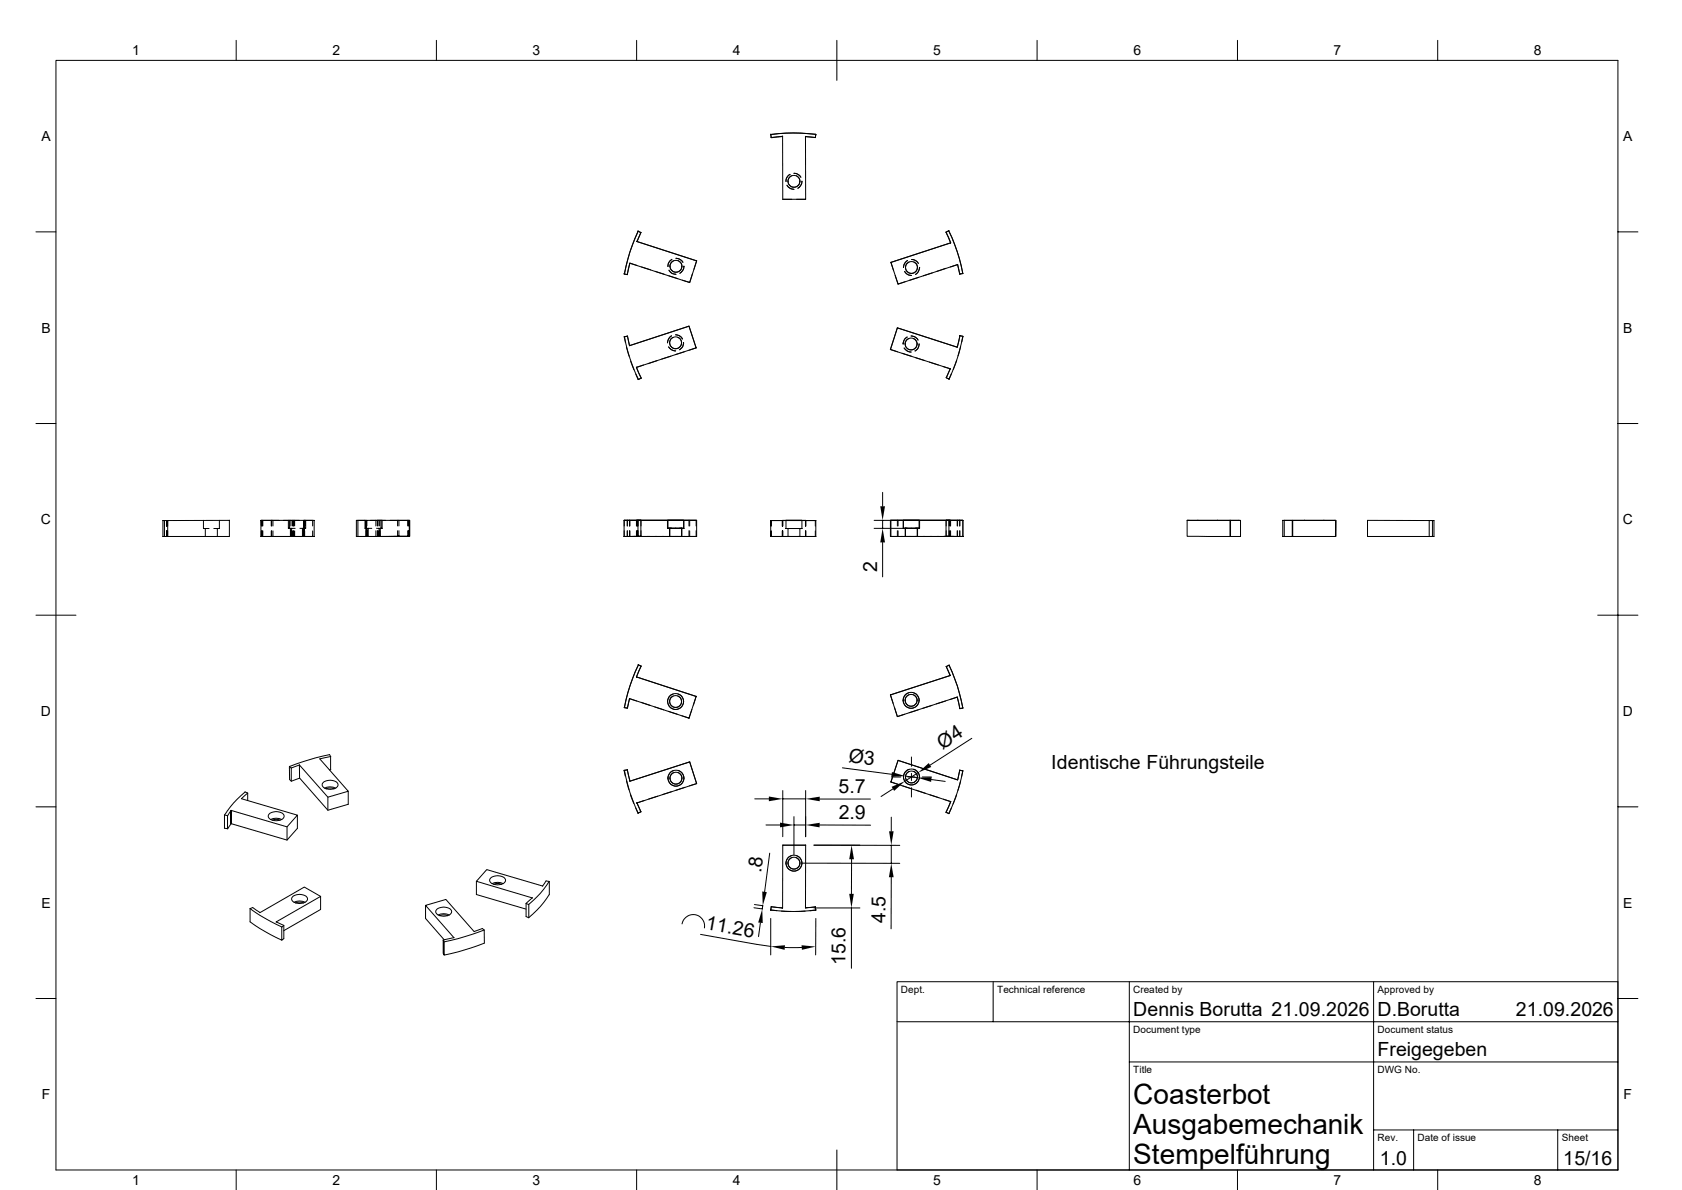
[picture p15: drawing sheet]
<svg xmlns="http://www.w3.org/2000/svg" width="420mm" height="297mm" viewBox="0 0 420 297" stroke-linecap="round" stroke-linejoin="round" font-family="sans-serif">
<defs><g id="words">
<g font-size="7">
<text x="283" y="275.5">Coasterbot</text>
<text x="283" y="283">Ausgabemechanik</text>
<text x="283" y="290.5">Stempelführung</text>
</g>
<g font-size="4.9">
<text x="219" y="142.7" transform="rotate(-90 219 142.7)">2</text>
<text x="211.7" y="190.3" transform="rotate(7 211.7 190.3)">Ø3</text>
<text x="235.3" y="187.1" transform="rotate(-33 235.3 187.1)">Ø4</text>
<text x="262.5" y="191.9">Identische Führungsteile</text>
<text x="209.4" y="197.9">5.7</text>
<text x="209.4" y="204.5">2.9</text>
<text x="190" y="218" transform="rotate(-82 190 218)">.8</text>
<text x="176.1" y="231.9" transform="rotate(10 176.1 231.9)">11.26</text>
<text x="221.1" y="230.5" transform="rotate(-90 221.1 230.5)">4.5</text>
<text x="211.1" y="240.8" transform="rotate(-90 211.1 240.8)">15.6</text>
<text x="283" y="253.5">Dennis Borutta 21.09.2026</text>
<text x="344" y="253.5">D.Borutta</text>
<text x="378.5" y="253.5">21.09.2026</text>
<text x="344" y="263.5">Freigegeben</text>
<text x="344.5" y="290.7">1.0</text>
<text x="390.4" y="290.7">15/16</text>
</g>
<g font-size="3.5">
<text x="33" y="13.8">1</text>
<text x="83" y="13.8">2</text>
<text x="133" y="13.8">3</text>
<text x="183" y="13.8">4</text>
<text x="233" y="13.8">5</text>
<text x="283" y="13.8">6</text>
<text x="333" y="13.8">7</text>
<text x="383" y="13.8">8</text>
<text x="10.3" y="35.2">A</text>
<text x="405.3" y="35.2">A</text>
<text x="10.3" y="83.1">B</text>
<text x="405.3" y="83.1">B</text>
<text x="10.2" y="130.9">C</text>
<text x="405.2" y="130.9">C</text>
<text x="10.2" y="178.7">D</text>
<text x="405.2" y="178.7">D</text>
<text x="10.3" y="226.5">E</text>
<text x="405.3" y="226.5">E</text>
<text x="10.4" y="274.4">F</text>
<text x="405.4" y="274.4">F</text>
<text x="33" y="295.8">1</text>
<text x="83" y="295.8">2</text>
<text x="133" y="295.8">3</text>
<text x="183" y="295.8">4</text>
<text x="233" y="295.7">5</text>
<text x="283" y="295.8">6</text>
<text x="333" y="295.8">7</text>
<text x="383" y="295.8">8</text>
</g>
<g font-size="2.5">
<text x="225" y="247.8">Dept.</text>
<text x="249" y="247.8">Technical reference</text>
<text x="283" y="247.8">Created by</text>
<text x="344" y="247.8">Approved by</text>
<text x="283" y="257.9">Document type</text>
<text x="344" y="257.9">Document status</text>
<text x="283" y="267.8">Title</text>
<text x="344" y="267.8">DWG No.</text>
<text x="344" y="284.8">Rev.</text>
<text x="354" y="284.8">Date of issue</text>
<text x="390" y="284.8">Sheet</text>
</g>
</g></defs>
<g fill="none" stroke="#000" stroke-width=".25">
<path d="M14 15.1h390v276.9h-390zM59 10.1v5M109 10.1v5M159 10.1v5M209 10.1v10M259 10.1v5M309 10.1v5M359 10.1v5M192.4 33.5l.2 .8M192.5 33.6l5.6-.4 5.6 .3-.1 .8-2.4-.2M192.6 34.3h.1M195.3 34l-2.7 .3"/>
<path d="M195.3 34h.1M195.3 34l.2 15.7M195.4 34.1l-2.8 .3M195.4 34h.1M201.1 34l.1 .1M201.2 34v.1M201.2 34.1v15.6h-5.7M201.3 34.1l2.3 .2M9 57.9h5M159.3 57.7h.1M159.3 57.7l.7 .3M159.3 57.7l-2 5.2-1.4 5.5"/>
<path d="M160 58.1l-.9 2.1M160 58l-1 2.3M160 58h.1M195.5 49.7h2.2M196.5 46.2l.6 .7 1.1 .3M196.8 45.2v.1M196.8 45.3a1.48 1.48 0 0 0 1.4 1.4 1.48 1.48 0 0 0 1.5-1.4M197.3 43.5l-.8 .7-.2 1M197.7 43.9l-.7 .6-.2 .8M198.2 43.3l1 .2 .8 .7M198.8 43.9l.7 .6 .2 .8M198.9 49.7h2.3"/>
<path d="M199.7 45.2v.1M200.2 45.2a1.99 1.99 0 0 1-1 1.8M236.2 58l1.2 2.6M236.9 57.6l2.1 5.2 1.4 5.5M236.9 57.6l-.7 .4M404 57.9h5M155.8 68.4l.8 .1M155.8 68.3v.1M156.6 68.5h.1M157.2 65.8l-.6 2.7M157.2 65.8l.1-.1 1.7 .6M157.3 65.7l-.1 .1"/>
<path d="M157.3 65.8l-.7 2.7M159 60.2v.1M159 60.3l14.9 4.8M159.1 60.2h.1M159.1 60.2l14.8 4.9-1.7 5.4-15-4.7M160.2 66.6l2.3 .8M163.6 67.7l2.3 .8M167 68.8l2.2 .8M167 67.4l.7 .8 1.1 .3M167.3 66.5a1.48 1.48 0 0 0 1.5 1.4 1.48 1.48 0 0 0 1.5-1.4M167.8 64.7l-.8 .7-.2 1M168.2 65.1l-.7 .6-.2 .7"/>
<path d="M169.4 65.1l.7 .6 .2 .8M170.3 66.4v.1M170.5 65.4l-.8-.7-.9-.2 .9 .2 .8 .8M170.8 66.4a1.99 1.99 0 0 1-1 1.8M172.2 70.5h.1M172.9 68.4l-.7 2.1-1.8-.6M173.9 65.1h.1M173.9 65.1l-.6 2.1M222.5 65.4v.1M222.5 65.5l.6 2.1M223.5 68.7l.7 2.2 1.8-.6M224.2 70.9h.1"/>
<path d="M225.6 66.7v.1M225.9 67.7l.6 .8 1.1 .2M226.1 66.8a1.48 1.48 0 0 0 1.5 1.4 1.48 1.48 0 0 0 1.5-1.4M226.1 66.7v.1M226.6 65l-.7 .7-.3 1.1M227 65.4l-.7 .6-.2 .8M227.6 64.8l.9 .2 .8 .7M228.2 65.4l.7 .6 .2 .8M229.1 66.7v.1M229.4 69.2l-2.2 .7M229.6 66.8l-.4 1.1-.6 .6M229.6 66.7v.1"/>
<path d="M232.8 68.1l-2.3 .7M236.2 67l-2.3 .7M237.4 60.6l-14.9 4.9 1.7 5.4 14.9-4.9M237.4 60.6h.1M237.4 60.6l-14.9 4.9M239.1 66l.5 2.4 .8-.1M239.1 66h.1M239.1 66l-1.8 .6M239.1 66l.5 2.4M239.6 68.4h.1M240.4 68.3l-.8 .1M155.9 84v.1"/>
<path d="M155.9 84.1l.3 1.4M155.9 84l1.4 5.5 2.1 5.2M156.4 86.7l.7 2.2M156.6 83.9l-.7 .2M156.7 83.9l.5 2.4M157.2 86.2v.1M157.2 86.3l14.8-4.9 1.8 5.4M157.2 86.3l14.8-4.9 1.8 5.4-14.9 4.9M157.4 90.1l.9 2.2M158.7 93.4l.6 1.3 .8-.3M158.9 91.7h.1M158.9 91.7l1.2 2.7"/>
<path d="M160.1 94.4h.1M160.7 91.1l-1.8 .6M164.1 90l-2.3 .8M167 86.6l.6 .6 1.1 .4M167.2 85.6a1.48 1.48 0 0 0 1.5 1.4 1.48 1.48 0 0 0 1.5-1.4M167.5 88.9l-2.3 .7M167.7 83.8l-.7 .8-.3 .9M168.1 84.2l-.5 .3-.4 1M168.7 83.6l.9 .2 .8 .8M169.2 84.2l.6 .3 .4 1.1M170.2 85.5v.1M170.7 85.5a1.89 1.89 0 0 1-1 1.8"/>
<path d="M170.9 87.8l-2.3 .7M172 81.4h.1M173.8 86.8h.1M173.8 86.8l-1.8 .6M222.3 87.2l1.8 .6M222.3 87.2h.1M224.1 81.8h.1M225.3 88.2l2.2 .7M225.5 85.8v.1M226 85.9a1.48 1.48 0 0 0 1.5 1.4 1.48 1.48 0 0 0 1.5-1.4M226 85.8v.1M226.5 84.1l-.7 .8-.3 1"/>
<path d="M226.9 84.5l-.5 .3-.4 1.1M227.5 87.8l-1.1-.3-.6-.6 .6 .6 1.1 .4M227.5 83.9l.9 .2 .8 .8M228.1 84.5l.5 .3 .4 1.1M228.6 89.3l2.3 .7M229 85.8v.1M229.5 85.9l-.3 1.1-.7 .6M229.5 85.8v.1M232.1 90.4l2.2 .7M235.5 91.5l1.7 .5M236.3 94.2v.1M236.3 94.3l.7 .3"/>
<path d="M237 94.6h.1M237.2 92l-.9 2.2M237.2 92h.1M237.6 93.3l-.6 1.3M238.9 90l-.9 2.2M239 86.7l-14.9-4.9-1.8 5.4M239 86.5v.1M239 86.7l-14.9-4.9-1.8 5.4 14.9 4.8M239 86.6v.1M239.6 83.7l.9 .2-.3 1.4M239.7 83.8l-.6 2.7M239.9 86.5l-.7 2.3"/>
<path d="M240.4 83.9l-1.3 5.5-2.1 5.2M9 105.7h5M404 105.7h5M40.7 129.9v4M40.7 129.9h.4M40.7 133.9h.4M41.1 129.9v1.4M41.1 132.5v1.4M41.1 129.9v4h.8M41.6 129.9v1.4zM41.6 132.5v1.4v-1.4M41.6 129.9v1.4"/>
<path d="M41.9 129.9v4M41.9 133.9h15.4M50.8 129.9v2h1.4M51.3 131.9v2M54.3 131.9v2M54.8 129.9v2h-1.4M57.3 129.9v4zM57.3 129.8l-16.6 .1M65.2 129.9h13.2v4h-13.2zM65.3 132.5v1.4h12.8v-1.4M65.5 129.9v1.4M65.5 132.5v1.4"/>
<path d="M65.6 129.9v1.4M65.6 132.5v1.4M67.7 129.9v1.4M67.7 132.5v1.4M67.8 129.9h-2.6l.1 1.4M67.8 129.9h1.8M67.8 129.9v1.4M67.8 132.5v1.4M68.2 129.9v1.4M68.2 132.5v1.4M70.8 129.9h4M72 129.9v2h.3"/>
<path d="M72.3 131.9h1.4M72.3 129.9v2M72.5 131.9v2M72.6 129.9v1.4M72.6 132.5v1.4M72.8 131.9v2h.8v-1.4M73 129.9v1.4M73 132.5l.1 1.4M73.2 129.9v1.4M73.2 132.5v1.4M73.3 129.9v1.4M73.3 132.5v1.4"/>
<path d="M73.6 129.9v1.4M75.5 131.9v2M75.8 129.9v4M75.9 129.9l.1 4M76 129.9v2M76.1 129.9v1.4M76.1 132.5v1.4M76.3 129.9v2h-1.4M78.1 129.9v1.4M91.1 129.9v2h.3M91.4 131.9h1.4M91.5 132.5v1.4"/>
<path d="M91.6 129.9v1.4M91.7 131.9v2M91.9 131.9v2M92.5 129.9h3.8M93.9 129.9v1.4M93.9 132.5v1.4M94.2 131.3v-1.4h1.2v2h-1.4M94.4 129.9v1.4M94.4 132.5v1.4M94.7 131.9v2M94.8 129.9v1.4M94.8 132.5v1.4"/>
<path d="M95 131.9v2h-.8v-1.4M95.1 129.9v2M97.5 129.9h1.8M99.3 129.9h2.6M99.3 129.9v1.4M99.3 132.5v1.4M99.6 129.9v1.4M99.6 132.5v1.4M101.9 129.9v1.4M101.9 132.5v1.4M101.9 129.9h.3M101.9 132.5l.1 1.4"/>
<path d="M102 133.9h-13v-4h2.4v4h-2v-4h2.1v4M102 133.8v.1M102.2 129.9v4h-10.8M102.2 129.9h-10.7l-.1 2M102.2 129.9h.1v4h-.3M155.8 129.9h3.5M155.9 129.8v1.5M155.9 132.5v1.4M156.6 132.5v1.4h.6M156.6 132.5v1.4h-.8M156.6 129.8v1.5M157.2 129.8v1.5"/>
<path d="M157.2 132.5v1.4M157.2 129.9h16.7h-14.9M157.2 129.9h-1.4v4M157.2 133.9h1.6M157.2 129.9l.1 1.4M157.2 132.5l.1 1.4M158.9 133.9h1.2M158.9 129.9h14.9h-17.9h3.4M158.9 129.9h1.2h-.8M158.9 133.9h1.5M158.9 129.9v1.4M158.9 132.5v1.4"/>
<path d="M159 129.9h1h-.7M159 133.9h1zM159 129.9v1.4M159 132.5v1.4M159.1 129.9v1.4M159.1 132.5v1.4M159.3 129.9v4M159.3 129.9v1.4M159.3 132.5v1.4M160 129.9v4h-4.2M160.1 133.9h-4.2h2.8M160.1 129.8v1.5"/>
<path d="M160.1 132.5v1.4M166.7 129.9h4zM166.7 129.9v2M166.8 129.9h4zM166.8 129.9v2M167.2 131.9v2M167.3 131.9v2M167.3 131.9h-.6h2M167.4 131.9h-.6h2M167.7 133.9h-.5h3h-.5M167.7 131.9h-.5h1.5M167.8 133.9h-.5h3h-.5"/>
<path d="M167.8 131.9h-.5h1.5M168.7 131.9h1.5h-.5M168.7 131.9h2h-.7M168.8 131.9h1.5h-.5M168.8 131.9h2h-.7M170.2 131.9v2M170.3 131.9v2M170.7 133.9h3.2M170.7 129.9v2M170.8 129.9v2M172 129.8v1.5M172 132.5v1.4"/>
<path d="M172.2 129.9v1.4M172.2 132.5v1.4M173.8 132.5v1.4h-3.2M173.8 129.8v1.5M173.9 133.9h-14M173.9 129.9v4M192.4 133.9h11.3M192.4 133.9h3.1M192.4 129.9v4M192.6 129.9v1.4M192.6 132.5v1.4M192.6 129.9h2.7"/>
<path d="M192.6 129.9h-.2h11.3h-.1M195.3 129.9h.1M195.3 129.9v1.4M195.3 132.5v1.4M195.4 129.9v1.4M195.4 132.5v1.4M195.5 133.9h2.2M195.5 129.9v1.4M195.5 132.5v1.4M196.3 129.9v2M196.3 129.9h3.9zM196.8 131.9v2"/>
<path d="M196.9 131.9h-.6h1.9M197.2 133.9h-.4h2.9h-.5M197.2 131.9h-.4h1.4M198.2 131.9h2h-.6M198.2 131.9h1.5h-.5M198.9 133.9h2.3M199.7 131.9v2M200.2 129.9v2M201.1 129.9h.1M201.1 129.9v1.4M201.1 132.5v1.4M201.2 129.9h-5.8"/>
<path d="M201.2 133.9h.1M201.2 129.9v1.4M201.2 129.9h-.1M201.2 129.9h2.4M203.6 132.5v1.4h-2.4v-1.4v1.4M203.6 129.9v1.4M203.6 133.9h.1M203.7 129.9v4M218.3 129.9h7.1M218.3 131.9h7.1M220.4 122.9v3.5M220.4 129.9v2"/>
<path d="M220.4 135.4v8.6M222.3 129.9v4h14.1M222.5 129.9v4h3.2M224.1 129.8v1.5M224.1 132.5v1.4M224.2 129.9v1.4M224.2 132.5v1.4M225.5 129.9h4zM225.5 129.9v2M225.6 129.9v2M225.6 129.9h4zM226 131.9v2"/>
<path d="M226.1 131.9v2M226.2 131.9h-.7h2M226.3 131.9h-.7h2M226.5 131.9h-.5h1.5M226.5 133.9h-.5h3h-.5M226.6 133.9h-.5h3h-.5M226.6 131.9h-.5h1.5M227.5 131.9h1.5h-.5M227.5 131.9h2h-.7M227.6 131.9h1.5h-.5M227.6 131.9h2h-.7M229 131.9v2"/>
<path d="M229.1 131.9v2M229.5 129.9v2M229.6 129.9v2M235.8 133.9h4.7M236.2 129.9h1.2M236.2 133.9h1.2zM236.3 129.8v1.5M236.3 132.5v1.4M236.9 133.9v-4h-.7v4h4.2M236.9 129.9h3.5M237 129.9v1.4M237 132.5v1.4"/>
<path d="M237 129.9h3.5M237 129.9h-.7h.9M237.2 129.9v1.4M237.2 132.5v1.4M237.2 129.9h-14.9h16.8M237.4 129.9v1.4M237.4 132.5v1.4M237.4 129.9h-14.9h16.6M237.5 133.9h1.6M237.6 133.9h2.8M239 129.8v1.5M239 132.5v1.4"/>
<path d="M239.1 129.9h1.4v4M239.1 129.9h1.3M239.1 129.9v1.4M239.1 132.5v1.4M239.6 132.5v1.4h.9M239.6 132.5v1.4h-.5M239.6 129.8v1.5M240.4 129.9v4M296.4 129.9h13.4v4h-13.4zM296.5 129.8l2.6 .1M296.9 129.8v.1M299.1 129.8v.1"/>
<path d="M304 129.8v.1M307.1 129.9v4M307.3 129.9v4M309.4 129.8l-10.3 .1M320.7 133.9v-4h2.1v4M320.7 133.9h-.4v-4h13.3v4h-.1M322.7 129.9v4h-2M322.7 133.9h10.8M322.8 129.9h10.7v4M325.7 129.8v.1M330.6 129.8v.1M341.5 129.9h16.6v4h-16.6z"/>
<path d="M356.9 129.9v4M357.7 129.9v4M9 153.5h10M398.9 153.5h10.1M155.9 176.6l.7 .1M155.9 176.6h.1M156.6 176.7h.1M157.2 174.4l-.5 2.3M157.2 174.3v.1M158.9 169l14.9 4.8-1.8 5.4-14.8-4.8M158.9 169l14.9 4.8M158.9 168.9v.1"/>
<path d="M159 175l-1.8-.6-.6 2.3-.7-.1M159.3 165.9l.8 .4zM159.4 165.9l-2.1 5.3-1.4 5.4M160.1 166.2l-1.2 2.8M160.1 175.3l2.2 .8M163.5 176.4l2.2 .8M166.7 175.1a1.99 1.99 0 0 0 2 2 1.99 1.99 0 0 0 2-2M166.9 177.5l2.2 .8M167.2 175.1a1.48 1.48 0 0 0 1.5 1.5 1.48 1.48 0 0 0 1.5-1.5M168.1 173.2l-.6 .3-.5 .5-.3 1M168.1 173.7l-.7 .6-.2 .7M169.2 173.2l1 .5 .4 .7 .1 .7"/>
<path d="M169.2 173.7l.8 .6 .2 .8M170.2 175v.1M170.3 178.6l1.7 .6M170.7 175v.1M172 179.2h.1M172.8 177.1l-.8 2.1M173.8 173.8l-.7 2.2M173.8 173.8h.1M222.3 173.4l.7 2.2M222.3 173.4h.1M223.4 176.7l.7 2.2M224.1 178.8v.1"/>
<path d="M225.5 174.8a1.99 1.99 0 0 0 2 2 1.99 1.99 0 0 0 2-2M225.5 174.8h.1M225.9 178.3l-1.8 .6M226 174.8a1.48 1.48 0 0 0 1.5 1.5 1.48 1.48 0 0 0 1.5-1.5M226 174.8h.1M226.9 172.9l-.9 .5-.4 .7-.1 .7M226.9 173.4l-.7 .6-.2 .8M228.1 173.4l.7 .6 .2 .8M228.1 172.9l.9 .5 .5 1v.4M229.3 177.2l-2.3 .7M229.5 174.8h.1M232.7 176.1l-2.3 .7"/>
<path d="M236.1 175l-2.3 .7M236.3 166.4l.9 2.2M236.3 166.3v.1M237 166l2.1 5.2 1.3 5.5M237 166l-.7 .4M237 166h.1M237.2 168.6l-14.9 4.8 1.8 5.5 14.9-4.9M237.2 168.6l-14.9 4.8M237.2 168.6h.1M239 174v.1M239 173.9v.1M239.1 174.1l.5 2.8"/>
<path d="M239.1 174.1l.6 2.8M239.1 174.1l-.1-.1-1.8 .6M239.6 176.9l.9-.2zM60.3 199.3h.1M60.3 199.3l14 4.2-2.6 2.9-14-4.1M61.2 197.7l.6 .3M61.2 197.7l-2.9 2.7-2.2 3M61.8 198l-1.5 1.3M61.8 198v1.8M72.3 191.3v3.3l.4 .3v-3.2M72.3 191.3l.4 .4M72.3 191.3l6.5-2.2 3.5-.8 .2 .5v3.3"/>
<path d="M74.8 190.9v3.3M74.8 194.2l7.1 8 5.1-1.5v-3.2M74.8 194.2l-2.1 .8M74.8 190.9l-2.1 .8M80.9 195.2a2.76 2.76 0 0 1 3.5 .4v.3a2.1 2.1 0 0 1-2.8 1 .97 .97 0 0 1-1.1-.6 .97 .97 0 0 1 .4-1.1zM81 196.7a3.1 3.1 0 0 1 2.8 0M81.4 196.9a2.54 2.54 0 0 1 2 0M81.9 199v3.2M82.6 192.1l-.3 .1M82.6 188.8l-2.8 .6 7.2 8.1-5.1 1.5-7.1-8.1M155.9 192.3l1.4 5.4 2 5.2M156.1 193.7l-.3-1.4 .8-.2 .7 2.8"/>
<path d="M156.4 194.9l.7 2.2M157.2 194.9l15-4.7 1.7 5.4M157.2 194.9l15-4.7 1.7 5.4-14.9 4.8M157.3 194.9v.1M157.4 198.3l.8 2.2M160.8 199.8l-1.8 .6M164.2 198.7l-2.2 .7M166.8 194.2h.1M166.8 194.2a1.99 1.99 0 0 0 2 2 1.99 1.99 0 0 0 2-2M167.3 194.2h.1M167.3 194.2a1.48 1.48 0 0 0 1.5 1.5 1.48 1.48 0 0 0 1.5-1.5M167.6 197.6l-2.2 .7"/>
<path d="M168.2 192.8l-.7 .6-.2 .8M168.2 192.3l-.9 .6-.4 .6-.1 .7M169.4 192.8l.7 .6 .2 .8M169.4 192.3l.9 .6 .3 .6 .2 .7M170.3 194.2h.1M170.8 194.2h.1M171 196.5l-2.2 .7M172.2 190.1v.1M173.9 195.6l-1.7 .5M173.9 195.5v.1M188.5 199.4h3.5M195.5 197.3v11.5"/>
<path d="M195.5 199.4h5.7M201.2 197.3v11.5M204.7 199.4h12.6M210.4 191.6l12.2 1.7M222.5 195.2l1.7 .5M222.5 195.2h.1M222.6 193.9h2.3M223 196.9l-3 1.9M224.2 189.7v.1M225.4 196.1l2.3 .8M225.6 193.9a1.99 1.99 0 0 0 2 2 1.99 1.99 0 0 0 2-2M225.6 193.9h.1"/>
<path d="M226.1 193.9a1.48 1.48 0 0 0 1.5 1.5 1.48 1.48 0 0 0 1.5-1.5M226.1 193.7l3 .4M226.1 193.9h.1M226.7 193.9h1.8M227 192l-.6 .3-.5 .6-.3 1M227 192.5l-.7 .6-.2 .8M227.6 188.9v2.4M227.6 193v1.8M227.6 196.6v2.3M228.2 192.5l.7 .6 .2 .8M228.2 192l1.1 .9 .3 1M228.8 197.2l2.3 .8"/>
<path d="M229.1 193.9h.1M229.3 192.8l-3.4 2.2M229.6 193.9h.1M230.3 193.9h2.3M232.2 198.4l2.2 .7M232.5 194.6l3.5 .4M235.6 199.5l1.8 .6M238.8 198.4l-.8 2.3M239.1 194.6l-14.9-4.8-1.7 5.4M239.1 194.6h.1M239.1 194.6l-14.9-4.8-1.7 5.4 14.9 4.9M239.6 192.2h.1"/>
<path d="M239.6 192.2l.8 .2M239.6 192.2l-.5 2.4M239.9 195l-.7 2.3M240.4 192.4h.1M240.4 192.4l-.3 1.4M240.4 192.4l-1.4 5.4-2.1 5.3M242.7 184.3l-10.5 6.7M9 201.4h5M56 203.4l.8 .2v3.2l-.8-.1zM57.7 202.3v3.3M57.7 205.6l-.8 1.3M57.7 202.3l-.8 1.3"/>
<path d="M57.7 202.3v.1M67.4 203a2.76 2.76 0 0 1 3.5 .5l.1 .2a2.1 2.1 0 0 1-2.9 1 .97 .97 0 0 1-1-.6 .97 .97 0 0 1 .3-1.1zM67.6 204.6a3.1 3.1 0 0 1 2.8 0M67.9 204.7a2.54 2.54 0 0 1 2.1 0M71.7 206.4v3.3M74.3 203.5v3.3l-2.6 2.9-14-4.1M119 220v3.3l12.4 3.6M122.7 219a2.76 2.76 0 0 1 3.5 .5v.2a2.1 2.1 0 0 1-2.8 1 .97 .97 0 0 1-1-.6 .97 .97 0 0 1 .3-1.1zM136.4 219.8l-.9 1.3-14-4.1-2.5 3 13.9 4.1M136.4 219.9l.8 .1M158.7 201.6l.6 1.3 .7-.3M159 200.4l.1 .1"/>
<path d="M159 200.4h.1M159.1 200.5l.9 2.1M159.1 200.4v.1M160 202.6l-.7 .3M160 202.6h.1M191.3 205.9h3.5M192.2 212.9l-1.3 9.7M195.5 210.9h5.7M195.5 210.9h.1M196.3 215.4a1.99 1.99 0 0 0 1.9 2 1.99 1.99 0 0 0 2-2M196.3 215.4h.1M196.8 215.4h.1"/>
<path d="M196.8 215.4a1.48 1.48 0 0 0 1.4 1.5 1.48 1.48 0 0 0 1.5-1.5M197.7 213.5l-.9 .6-.4 .6-.1 .7M197.7 214l-.7 .6-.2 .8M198.2 203.8v9.5M198.2 205.9h3M198.8 213.5l.9 .6 .4 .6 .1 .7M198.8 214.1l.7 .5 .2 .8M199.7 215.4h.1M200.2 215.4h.1M200.4 215.4l24.3 .1M201.2 210.9h-5.7l-.1 15.8-2.8-.4-.2 .9M201.2 210.9v15.7"/>
<path d="M201.2 210.9h.1M204.6 205.9l12.8 .1M212.6 214.5v8.6M214.7 210.9h-11.5l21.5 .1M222.5 204v3.5M222.5 210.9v4.6M222.5 218.9v12.9M236.2 202.7l.7 .3M237.4 200v.1M237.4 200l-1.2 2.7M237.5 201.8l-.6 1.3-.7-.4M404 201.4h5"/>
<path d="M62.4 226.8l3.8 2.4 4.2 2.2M62.4 226.8v3.3l3.8 2.4 4.2 2.2M63.1 226.5l1.8 1.2M63.1 226.5l-.7 .3M69 230.1l1.9 .9M70.4 231.4l.5-.4v3.3l-.5 .4zM73.2 223.6a2.76 2.76 0 0 1 3.6 .5v.3a2.1 2.1 0 0 1-2.8 1 .97 .97 0 0 1-1.1-.6 .97 .97 0 0 1 .3-1.2zM73.4 225.2a3.1 3.1 0 0 1 2.8 0M73.8 225.4a2.54 2.54 0 0 1 2 0M80.1 223.7l-4.1-2.3-11.2 6.4M80.1 223.7l-11.1 6.5M80.1 223.7v3.3l-9.2 5.3"/>
<path d="M106.3 226v3.2l4.7 5.4M109.2 226.8a2.76 2.76 0 0 1 3.5 .5l.1 .2a2.1 2.1 0 0 1-2.9 1.1 .97 .97 0 0 1-1-.6 .97 .97 0 0 1 .3-1.2zM109.4 228.4a3.1 3.1 0 0 1 2.8 0M109.8 228.6a2.54 2.54 0 0 1 2 0M110.7 234.7l.2 .4v3.3l-.2-.5zM113.4 234l-2.8 .6M118.4 232.5l-7.1-8-5 1.5 7.1 8.1M120.5 231.8l.4 .4v3.2l-6.5 2.2-3.5 .8M120.5 231.7l-2.1 .8M120.9 232.1l-6.5 2.2-3.5 .8M122.9 220.6a3.1 3.1 0 0 1 2.7 0M123.2 220.7a2.54 2.54 0 0 1 2.1 0"/>
<path d="M131.4 225.5l.6 .3v3.3l-.6-.3zM132.9 224.1l-1.5 1.4M132.9 224.1h.1M137.1 220l-2.2 3-2.9 2.8M137.2 220l-.1 3.3-2.2 3-2.9 2.8M170.3 230.6a2.84 2.84 0 0 1 3.3-2.3 2.84 2.84 0 0 1 2.3 3.3M174.9 233.2l14.1 2.5M188.3 226.6l2.1 .3M188.4 225.8l2.1 .3M189 235.7l3.5 .5M189.9 230.3l-.5 3.5M190.5 226.1l-.2 .8"/>
<path d="M192.4 229.2v9.1M192.4 227.2l1.5 .1M192.4 227.1v.1M192.5 227.1l5.6 .4 5.6-.4M195.1 227.4l2.4 .1M196 236.5h4.2M201 227.4l-2.3 .1M201.1 226.6h.1M201.2 226.6h.1M203.2 226.6h11.5M203.6 226.3l.1 .9-1.5 .1M203.6 226.4l-2.3 .2"/>
<path d="M203.7 229.2v9.1M212.6 226.6v15.1M9 249.2h5M224 255h180M248 245v10M282 245v47M343 245v47M404 245h-180v47M404 249.2h5M282 265h122M59 292v5M109 292v5"/>
<path d="M159 292v5M209 287v10M259 292v5M309 292v5M343 282h61M353 282v10M359 292v5M389 282v10"/>
<circle cx="198.2" cy="45.3" r="1.49"/>
<circle cx="168.8" cy="66.5" r="1.49"/>
<circle cx="227.6" cy="66.8" r="1.49"/>
<circle cx="168.7" cy="85.6" r="1.49"/>
<circle cx="227.5" cy="85.9" r="1.49"/>
<circle cx="168.7" cy="175.1" r="1.49"/>
<circle cx="168.7" cy="175.1" r="1.98"/>
<circle cx="227.5" cy="174.8" r="1.49"/>
<circle cx="227.5" cy="174.8" r="1.98"/>
<circle cx="168.8" cy="194.2" r="1.49"/>
<circle cx="168.8" cy="194.2" r="1.98"/>
<circle cx="227.6" cy="193.9" r="1.49"/>
<circle cx="227.6" cy="193.9" r="1.98"/>
<circle cx="198.2" cy="215.4" r="1.49"/>
<circle cx="198.3" cy="215.4" r="1.98"/>
</g>
<g fill="#000">
<path d="M219.8 126.4h1.2l-.6 3.5zM220.4 131.9l.6 3.5h-1.2zM192 198.8l3.5 .6-3.5 .6zM201.2 199.4l3.5-.6v1.2zM222.6 196.4l3.3-1.4-2.6 2.4zM222.7 192.7l3.4 1-3.6 .1zM229.3 192.8l2.6-2.3 .6 .9zM229.1 194.1l3.5-.1-.1 1.2zM194.8 205.3l3.4 .6-3.4 .6zM201.2 205.9l3.5-.5-.1 1.1zM212.6 210.9l.6 3.6h-1.2zM222.5 215.5l.6 3.4h-1.1z"/>
<path d="M222 207.5h1.1l-.6 3.4zM190.3 226.9l.2 3.5-1.2-.1zM190.3 222.5l1.2 .2-1 3.4zM192.4 236.2l3.6-.3-.1 1.2zM200.2 235.9l3.5 .4-3.5 .8zM212 223.1h1.2l-.6 3.5z"/>
</g>
<use href="#words"/>
</svg>
